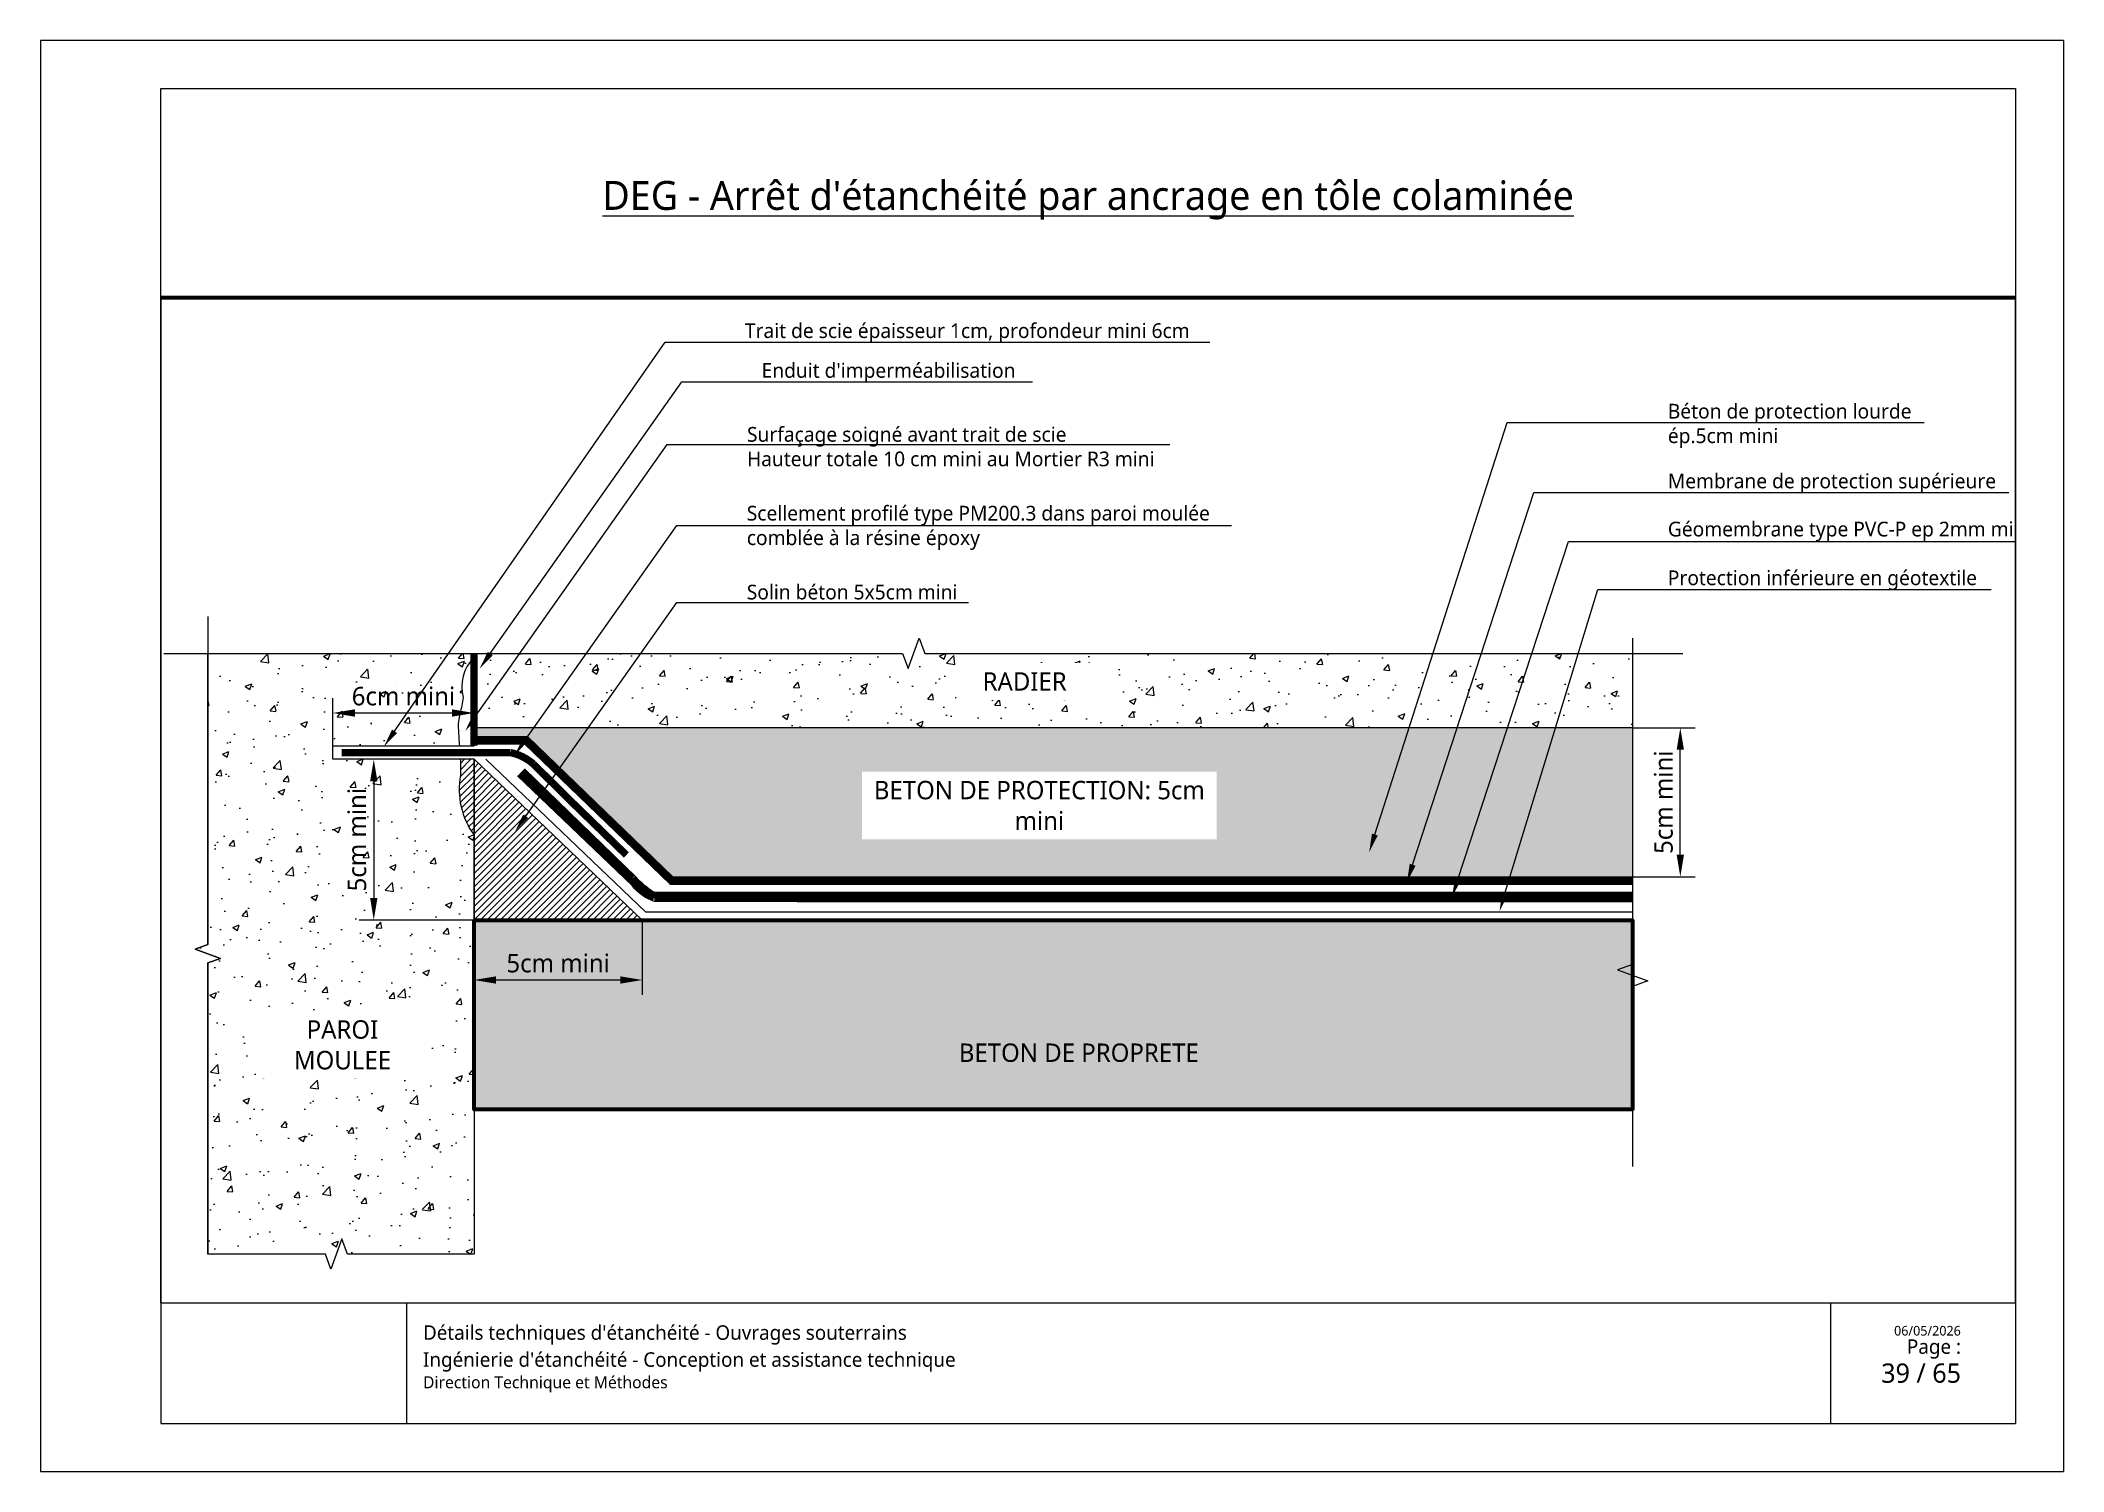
# Paper-space layout '31 - DEG - Etanchéité sous radier ancré dans des parois moulées avec imperméabilisation' of a CAD drawing. Header units: millimetres. Extents: x 20 to 440, y -116 to 181.
# The model-space entities are those that its viewports show. They can reach past a viewport. Long polylines and large blocks are cut down to what shows.
import ezdxf
from ezdxf import colors
from ezdxf.entities.mleader import LeaderData, LeaderLine
from ezdxf.math import Vec2, Vec3

# ---------------------------------------------------------------- set-up
doc = ezdxf.new("R2010")
doc.units = ezdxf.units.MM
for name, pattern in [('CACHE', [0.375, 0.25, -0.125]), ('CONTINU', [0]), ('TIRETPT', [1, 0.5, -0.25, 0, -0.25])]:
    doc.linetypes.add(name, pattern=pattern)
for name, color, linetype, lineweight in [('Dessin_AXE', 8, 'Continuous', 5), ('Dessin_HACHURES', 253, 'Continuous', 9), ('G-ANNO-TTLB', 7, 'Continuous', 5), ('G-ANNO-TTLB-THIN', 7, 'Continuous', 5), ('Produit_Imperméabilisation', 219, 'Continuous', 0), ('SYSTEME_DEG_ Geomembrane SYNTHETIQUE', 1, 'Continuous', 9), ('SYSTEME_DEG_Protection inferieure', 3, 'Continuous', 5), ('SYSTEME_DEG_Protection superieure', 5, 'Continuous', 9)]:
    doc.layers.add(name, color=color, linetype=linetype, lineweight=lineweight)
for name, color, linetype in [('Dessin_CONTOURS BETON', 7, 'Continuous'), ('Dessin_COTATIONS', 7, 'Continuous'), ('Dessin_TEXTES', 7, 'CONTINU'), ('GEN-_-CARTOUCHE', 7, 'Continuous'), ('Matériel_Profilé PM200', 40, 'Continuous')]:
    doc.layers.add(name, color=color, linetype=linetype)
doc.layers.add('GEN-_-FMULT', color=210, linetype='Continuous', plot=False)
doc.styles.add('Segoe UI_2', font='segoeui.ttf', dxfattribs={"height": 0.0025})
doc.styles.add('Segoe UI_3', font='segoeui.ttf', dxfattribs={"height": 0.0035})
doc.styles.add('Segoe UI_4', font='segoeui.ttf', dxfattribs={"height": 0.004})
doc.styles.add('Segoe UI_B_1', font='segoeuib.ttf', dxfattribs={"height": 0.005})
doc.styles.add('Segoe UI_B_2', font='segoeuib.ttf', dxfattribs={"height": 0.0045})
doc.styles.add('txt-moyen', font='segoeui.ttf')
doc.linetypes.add('ISOLATION', pattern='A,0.0001,-0.1,[134,ltypeshp.shx,S=0.1,R=0,X=-0.1,Y=0],-0.2,[134,ltypeshp.shx,S=0.1,R=180,X=0.1,Y=0],-0.1', length=0.4001)
doc.dimstyles.new('1000F2', dxfattribs={"dimscale": 10, "dimtxt": 0.25, "dimasz": 0.3, "dimexe": 0.2, "dimexo": 0, "dimgap": 0.1, "dimtad": 1, "dimzin": 0, "dimdsep": 46, "dimtxsty": 'txt-moyen', "dimcen": 0.1, "dimclrd": 256, "dimclre": 256, "dimclrt": 256, "dimazin": 0, "dimtfac": 1, "dimtmove": 2, "dimatfit": 3, "dimfxl": 1, "dimtolj": 1, "dimtzin": 0, "dimlwd": -1, "dimlwe": -1, "dimarcsym": 0})
pattern_1 = [(50, (30701.5644, 3930.5165), (4.5546167, -0.3984771), [0.47625, -5.23875]), (355, (30701.5644, 3930.5165), (-0.8810855, 4.776421), [0.381, -4.1910146]), (100.451445, (30701.944, 3930.4832), (3.6735312, 4.3779438), [0.4047502, -4.452256]), (46.1842, (30701.5644, 3931.7865), (6.776976, -1.0510582), [0.714375, -7.858125]), (96.63556, (30702.129, 3931.699), (5.9351034, 6.185653), [0.6071256, -6.67839]), (351.18415, (30701.5644, 3931.7865), (5.9351034, 6.185653), [0.571499, -6.2864933]), (21, (30702.1994, 3931.469), (3.7903598, -2.55663), [0.47625, -5.23875]), (326, (30702.1994, 3931.469), (1.5450507, 4.6046992), [0.381, -4.191]), (71.451445, (30702.5153, 3931.256), (5.3354105, 2.0480692), [0.4047502, -4.4522484]), (37.5, (30701.5644, 3930.5165), (0.07721508, 2.11387597), [0, -4.1402, 0, -4.2545, 0, -4.206875]), (7.5, (30701.5644, 3930.5165), (1.67049156, 2.5045144), [0, -2.4257, 0, -4.04495, 0, -1.603375]), (327.5, (30700.1483, 3930.5165), (3.38976488, -0.1432186), [0, -1.5875, 0, -4.953, 0, -6.57225]), (317.5, (30699.5133, 3930.5165), (3.7032295, 0.6356623), [0, -2.06375, 0, -3.2893, 0, -4.66725])]
pattern_2 = [(50, (30701.5644, 3930.5165), (9.1092334, -0.796954), [0.9525, -10.4775]), (355, (30701.564, 3930.516), (-1.762171, 9.552842), [0.762, -8.382029]), (100.45144, (30702.3235, 3930.45), (7.347062, 8.755888), [0.8095, -8.904512]), (46.1842, (30701.564, 3933.056), (13.553952, -2.102116), [1.42875, -15.71625]), (96.63556, (30702.694, 3932.881), (11.870207, 12.371306), [1.21425, -13.35678]), (351.18415, (30701.564, 3933.056), (11.870207, 12.371306), [1.142998, -12.572987]), (21, (30702.8344, 3932.4215), (7.5807196, -5.11326), [0.9525, -10.4775]), (326, (30702.834, 3932.421), (3.090101, 9.209398), [0.762, -8.382]), (71.45144, (30703.466, 3931.995), (10.670821, 4.096138), [0.8095, -8.904497]), (37.5, (30701.5644, 3930.5165), (0.1544302, 4.227752), [0, -8.2804, 0, -8.509, 0, -8.41375]), (7.5, (30701.5644, 3930.5165), (3.3409831, 5.0090287), [0, -4.8514, 0, -8.0899, 0, -3.20675]), (327.5, (30698.7323, 3930.5165), (6.7795298, -0.2864372), [0, -3.175, 0, -9.906, 0, -13.1445]), (317.5, (30697.462, 3930.5165), (7.406459, 1.2713246), [0, -4.1275, 0, -6.5786, 0, -9.3345])]

psp = doc.layouts.new('31 - DEG - Etanchéité sous radier ancré dans des parois moulées avec imperméabilisation')

msp = doc.modelspace()

# ---------------------------------------------------------------- blocks, each defined once
blk = doc.blocks.new('cart.L6P1')
at = {"layer": 'G-ANNO-TTLB'}
for p, q in [((-37.23, 312.77), (-37.23, 15.77)), ((382.77, 312.77), (-37.23, 312.77)), ((382.77, 312.77), (382.77, 15.77)), ((334.38, 50.77), (334.38, 25.77)), ((372.77, 50.77), (372.77, 25.77)), ((-37.23, 15.77), (382.77, 15.77))]:
    blk.add_line(p, q, dxfattribs=at)
at = {"layer": 'G-ANNO-TTLB-THIN'}
for p, q in [((-12.23, 302.77), (372.77, 302.77)), ((-12.23, 50.77), (-12.23, 302.77)), ((372.77, 302.77), (372.77, 50.77)), ((-12.23, 50.77), (-12.23, 25.77)), ((-12.23, 50.77), (372.77, 50.77)), ((38.77, 50.77), (38.77, 25.77)), ((-12.23, 25.77), (372.77, 25.77))]:
    blk.add_line(p, q, dxfattribs=at)
at = {"layer": 'GEN-_-FMULT', "lineweight": 70}
blk.add_line((-12.23, 259.46), (372.77, 259.46), dxfattribs=at)
at = {"layer": 'G-ANNO-TTLB', "attachment_point": 1}
for s, insert, char_height, width, style in [("\\pxqc;\\LDEG - Arrêt d'étanchéité par ancrage en tôle colaminée", (-12.23, 283.61), 6, 385, 'Segoe UI_B_2'), ("Détails techniques d'étanchéité - Ouvrages souterrains", (42.19, 46.11), 3, 202.4845, 'Segoe UI_B_2'), ('\\pxqr;{\\H0.75x;Page : \\P}  39 / 65', (310.88, 43.2), 4, 50.6047, 'Segoe UI_B_1'), ('06/05/2026', (347.59, 45.99), 2, 17.4768, 'Segoe UI_2'), ("Ingénierie d'étanchéité - Conception et assistance technique", (42.19, 40.51), 3, 249.7878, 'Segoe UI_3'), ('Direction Technique et Méthodes', (42.19, 35.54), 2.5, 82.8945, 'Segoe UI_4')]:
    blk.add_mtext(s, dxfattribs=dict(at, insert=insert, char_height=char_height, width=width, style=style))
blk = doc.blocks.new('*D20')
at = {"layer": 'Defpoints', "color": 0, "transparency": 16777216}
for p in [(29599.6, 12039.84), (29585.98, 12018.01), (29599.6, 12018.01)]:
    blk.add_point(p, dxfattribs=at)
at = {"layer": 'Dessin_COTATIONS', "transparency": 16777216}
for p, q in [((29599.6, 12039.84), (29583.98, 12039.84)), ((29585.98, 12036.84), (29585.98, 12021.01)), ((29599.6, 12018.01), (29583.98, 12018.01))]:
    blk.add_line(p, q, dxfattribs=at)
for points in [[(29586.48, 12036.84), (29585.48, 12036.84), (29585.98, 12039.84)], [(29585.48, 12021.01), (29586.48, 12021.01), (29585.98, 12018.01)]]:
    blk.add_solid(points, dxfattribs=at)
at = {"layer": 'Dessin_COTATIONS', "transparency": 16777216, "insert": (29583.71, 12028.92), "char_height": 2.5, "attachment_point": 5, "rotation": 90, "style": 'txt-moyen'}
blk.add_mtext('\\A1;5cm mini', dxfattribs=at)
blk = doc.blocks.new('*D26')
at = {"layer": 'Defpoints', "color": 0, "transparency": 16777216}
for p in [(29580.41, 12046.13), (29580.41, 12041.68), (29599.6, 12041.68)]:
    blk.add_point(p, dxfattribs=at)
at = {"layer": 'Dessin_COTATIONS', "transparency": 16777216}
for p, q in [((29580.41, 12041.68), (29580.41, 12048.13)), ((29599.6, 12041.68), (29599.6, 12048.13)), ((29596.6, 12046.13), (29583.41, 12046.13))]:
    blk.add_line(p, q, dxfattribs=at)
for points in [[(29583.41, 12046.63), (29583.41, 12045.63), (29580.41, 12046.13)], [(29596.6, 12045.63), (29596.6, 12046.63), (29599.6, 12046.13)]]:
    blk.add_solid(points, dxfattribs=at)
at = {"layer": 'Dessin_COTATIONS', "transparency": 16777216, "insert": (29590.01, 12048.4), "char_height": 2.5, "attachment_point": 5, "style": 'txt-moyen'}
blk.add_mtext('\\A1;6cm mini', dxfattribs=at)
blk = doc.blocks.new('*D27')
at = {"layer": 'Defpoints', "color": 0, "transparency": 16777216}
for p in [(29599.6, 12018.01), (29622.46, 12018.01), (29599.6, 12009.86)]:
    blk.add_point(p, dxfattribs=at)
at = {"layer": 'Dessin_COTATIONS', "transparency": 16777216}
for p, q in [((29599.6, 12018.01), (29599.6, 12007.86)), ((29622.46, 12018.01), (29622.46, 12007.86)), ((29619.46, 12009.86), (29602.6, 12009.86))]:
    blk.add_line(p, q, dxfattribs=at)
for points in [[(29602.6, 12010.36), (29602.6, 12009.36), (29599.6, 12009.86)], [(29619.46, 12009.36), (29619.46, 12010.36), (29622.46, 12009.86)]]:
    blk.add_solid(points, dxfattribs=at)
at = {"layer": 'Dessin_COTATIONS', "transparency": 16777216, "insert": (29611.03, 12012.13), "char_height": 2.5, "attachment_point": 5, "style": 'txt-moyen'}
blk.add_mtext('\\A1;5cm mini', dxfattribs=at)
blk = doc.blocks.new('*D28')
at = {"layer": 'Defpoints', "color": 0, "transparency": 16777216}
for p in [(29757.02, 12044.13), (29763.52, 12044.13), (29757.02, 12023.88)]:
    blk.add_point(p, dxfattribs=at)
at = {"layer": 'Dessin_COTATIONS', "transparency": 16777216}
for p, q in [((29757.02, 12044.13), (29765.52, 12044.13)), ((29763.52, 12026.88), (29763.52, 12041.13)), ((29757.02, 12023.88), (29765.52, 12023.88))]:
    blk.add_line(p, q, dxfattribs=at)
for points in [[(29764.02, 12041.13), (29763.02, 12041.13), (29763.52, 12044.13)], [(29763.02, 12026.88), (29764.02, 12026.88), (29763.52, 12023.88)]]:
    blk.add_solid(points, dxfattribs=at)
at = {"layer": 'Dessin_COTATIONS', "transparency": 16777216, "insert": (29761.25, 12034.01), "char_height": 2.5, "attachment_point": 5, "rotation": 90, "style": 'txt-moyen'}
blk.add_mtext('\\A1;5cm mini', dxfattribs=at)

# ---------------------------------------------------------------- dimensions: what is measured, and where the dimension line sits
at = {"layer": 'Dessin_COTATIONS'}
for p1, p2, distance, text, picture, middle in [((29599.5984, 12041.6828), (29580.4121, 12041.6828), -4.4456, '6cm mini', '*D26', (29590.0052, 12048.4047)), ((29622.4581, 12018.0077), (29599.5984, 12018.0077), 8.1525, '5cm mini', '*D27', (29611.0282, 12012.1265))]:
    dim = msp.add_aligned_dim(p1=p1, p2=p2, distance=distance, text=text, dimstyle='1000F2', dxfattribs=at)
    dim.commit()
    dim.dimension.update_dxf_attribs({"geometry": picture, "text_midpoint": middle})
for base, p1, p2, picture, middle in [((29763.5244, 12044.1313), (29757.0244, 12023.8821), (29757.0244, 12044.1313), '*D28', (29761.2531, 12034.0067)), ((29585.9794, 12018.0077), (29599.5984, 12039.8414), (29599.5984, 12018.0077), '*D20', (29583.7081, 12028.9246))]:
    dim = msp.add_linear_dim(base=base, p1=p1, p2=p2, angle=90, text='5cm mini', dimstyle='1000F2', dxfattribs=at)
    dim.commit()
    dim.dimension.update_dxf_attribs({"geometry": picture, "text_midpoint": middle})

# ---------------------------------------------------------------- hatches: boundary and pattern name
at = {"layer": 'Dessin_HACHURES', "linetype": 'CONTINU'}
h = msp.add_hatch(dxfattribs=at)
h.set_pattern_fill('AR-CONC', color=253, scale=0.05)
h.set_pattern_definition(pattern_2)
h.paths.add_polyline_path([(29746.5841, 12044.1313), (29757.0244, 12044.1313), (29757.0244, 12054.2259), (29749.6717, 12054.2259)])
h.paths.add_polyline_path([(29740.0317, 12044.1313), (29746.5841, 12044.1313), (29749.6717, 12054.2259), (29743.3353, 12054.2259)])
h.paths.add_polyline_path([(29733.2049, 12044.1313), (29740.0317, 12044.1313), (29743.3353, 12054.2259), (29736.4918, 12054.2259)])
h.paths.add_polyline_path([(29726.6765, 12044.1313), (29733.2049, 12044.1313), (29736.4918, 12054.2259), (29729.9224, 12054.2259)])
h.paths.add_polyline_path([(29660.8411, 12054.2259), (29660.0911, 12056.2865), (29658.5911, 12052.1653), (29657.8411, 12054.2259), (29622.2644, 12054.2259), (29615.1263, 12044.1313), (29726.6765, 12044.1313), (29729.9224, 12054.2259)])
h.paths.add_polyline_path([(29607.741, 12044.1313), (29615.1263, 12044.1313), (29622.2644, 12054.2259), (29614.8786, 12054.2259)])
h.paths.add_polyline_path([(29614.8786, 12054.2259), (29599.5984, 12054.2259), (29599.5984, 12044.1313), (29607.741, 12044.1313)])
h.paths.add_polyline_path([(29667.7281, 12047.6397), (29680.8121, 12047.6397), (29680.8121, 12053.6386), (29667.7281, 12053.6386)], flags=24)
h = msp.add_hatch(dxfattribs=at)
h.set_pattern_fill('AR-CONC', color=253, scale=0.05)
h.set_pattern_definition(pattern_2)
h.paths.add_polyline_path([(29599.5984, 12029.5588, -0.20850078), (29597.7793, 12037.6688, 0.01430649), (29597.7298, 12039.8414), (29580.4121, 12039.8414), (29580.4121, 12041.6828), (29597.6103, 12041.6828, -0.00083309), (29597.4713, 12043.8259, -0.08063702), (29597.6913, 12046.0689, 0.02864474), (29598.1314, 12048.2239, -0.27179372), (29599.5984, 12053.6779), (29599.5984, 12054.2259), (29563.4187, 12054.2259), (29563.4187, 12014.6725), (29561.7015, 12014.0475), (29565.1358, 12012.7975), (29563.4187, 12012.1725), (29563.4187, 11972.6192), (29579.4029, 11972.6192), (29580.1529, 11970.5586), (29581.6529, 11974.6798), (29582.4029, 11972.6192), (29599.5984, 11972.6192)])
h.paths.add_polyline_path([(29586.3018, 12021.3598), (29586.3018, 12036.5815), (29581.1501, 12036.5815), (29581.1501, 12021.3598)], flags=24)
h.paths.add_polyline_path([(29573.6868, 11996.314), (29589.6861, 11996.314), (29589.6861, 12005.6767), (29573.6868, 12005.6767)], flags=24)
h = msp.add_hatch(dxfattribs=at)
h.set_pattern_fill('AR-CONC', color=253, scale=0.025)
h.set_pattern_definition(pattern_1)
h.paths.add_polyline_path([(29626.637, 12023.8623), (29646.3441, 12023.8821), (29733.4047, 12023.8821), (29740.0317, 12044.1313), (29615.1263, 12044.1313), (29611.2833, 12038.6966)])
h.paths.add_polyline_path([(29654.7481, 12029.5733), (29698.0981, 12029.5733), (29698.0981, 12037.575), (29654.7481, 12037.575)], flags=24)
h.paths.add_polyline_path([(29757.0244, 12044.1313), (29746.5841, 12044.1313), (29740.3906, 12023.8821), (29757.0244, 12023.8821)])
h.paths.add_polyline_path([(29733.4047, 12023.8821), (29740.3906, 12023.8821), (29746.5841, 12044.1313), (29740.0317, 12044.1313)])
h.paths.add_polyline_path([(29606.8851, 12042.946), (29611.2833, 12038.6966), (29615.1263, 12044.1313), (29607.741, 12044.1313), (29606.8969, 12042.9376)])
h.paths.add_polyline_path([(29599.5984, 12042.946), (29606.8851, 12042.946), (29606.8969, 12042.9376), (29607.741, 12044.1313), (29599.5984, 12044.1313)])
at = {"layer": 'Dessin_HACHURES', "linetype": 'Continuous'}
h = msp.add_hatch(dxfattribs=at)
h.set_pattern_fill('ANSI31', color=256, scale=5)
h.set_pattern_definition([(45, (30073.744, 10803.1974), (-0.44194174, 0.44194174), [])])
h.paths.add_polyline_path([(29597.7298, 12039.8414, -0.01430649), (29597.7793, 12037.6688, 0.20850078), (29599.5984, 12029.5588), (29599.5984, 12039.8414)])
at = {"layer": 'Dessin_HACHURES'}
h = msp.add_hatch(dxfattribs=at)
h.set_pattern_fill('ANSI31', color=256, scale=0.2)
h.set_pattern_definition([(45, (30701.5644, 3930.51645), (-0.449012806, 0.449012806), [])])
h.paths.add_polyline_path([(29599.6329, 12039.8414), (29599.5984, 12039.8414), (29599.5984, 12029.5588), (29599.5984, 12018.0077), (29622.4581, 12018.0077), (29619.2343, 12021.0914, -0.0837922), (29617.7821, 12022.4805)])
at = {"layer": 'Dessin_HACHURES', "linetype": 'CONTINU'}
h = msp.add_hatch(dxfattribs=at)
h.set_pattern_fill('AR-CONC', color=253, scale=0.025)
h.set_pattern_definition(pattern_1)
h.paths.add_polyline_path([(29662.3756, 11998.0493), (29701.1906, 11998.0493), (29701.1906, 12001.8843), (29662.3756, 12001.8843)], flags=9)

# ---------------------------------------------------------------- linework, layer by layer
at = {"layer": 'Dessin_AXE', "flags": 128}
msp.add_lwpolyline([(29563.4187, 12059.2259), (29563.4187, 12014.6725), (29561.7015, 12014.0475), (29565.1358, 12012.7975), (29563.4187, 12012.1725), (29563.4187, 11972.6192)], dxfattribs=at)
at = {"layer": 'Dessin_AXE', "linetype": 'Continuous', "flags": 128}
for points in [[(29757.0244, 12056.2881), (29757.0244, 12011.9848), (29754.9638, 12011.2348), (29759.085, 12009.7348), (29757.0244, 12008.9848), (29757.0244, 11984.5331)], [(29563.4187, 11972.6192), (29563.4187, 11972.6192), (29563.4187, 12012.1725), (29565.1358, 12012.7975), (29561.7015, 12014.0475), (29563.4187, 12014.6725), (29563.4187, 12054.2259), (29563.4187, 12054.2259)], [(29599.5984, 11972.6192), (29582.4029, 11972.6192), (29581.6529, 11974.6798), (29580.1529, 11970.5586), (29579.4029, 11972.6192), (29563.4187, 11972.6192)]]:
    msp.add_lwpolyline(points, dxfattribs=at)
at = {"layer": 'Dessin_CONTOURS BETON', "color": 0}
msp.add_line((29615.3511, 12018.0077), (29757.0244, 12018.0077), dxfattribs=at)
at = {"layer": 'Dessin_CONTOURS BETON', "linetype": 'Continuous', "flags": 128}
for points in [[(29563.4187, 12054.2259), (29599.5984, 12054.2259), (29599.5984, 12041.6828)], [(29599.5984, 12039.8414), (29599.5984, 11972.6192)]]:
    msp.add_lwpolyline(points, dxfattribs=at)
at = {"layer": 'Dessin_CONTOURS BETON', "linetype": 'Continuous', "lineweight": 9, "flags": 128}
for points in [[(29599.5984, 12041.6828), (29599.5984, 12053.6779, 0.27179372), (29598.1314, 12048.2239, -0.02864474), (29597.6913, 12046.0689, 0.08063702), (29597.4713, 12043.8259, 0.00083309), (29597.6103, 12041.6828)], [(29597.7298, 12039.8414, -0.01430649), (29597.7793, 12037.6688, 0.20850078), (29599.5984, 12029.5588), (29599.5984, 12039.8414)]]:
    msp.add_lwpolyline(points, format="xyb", dxfattribs=at)
at = {"layer": 'Dessin_CONTOURS BETON', "flags": 128}
for points in [[(29599.5984, 12054.2259), (29599.5984, 12041.6828)], [(29599.5984, 12039.8414), (29599.5984, 12039.8414), (29580.4121, 12039.8414), (29580.4121, 12039.8414), (29580.4121, 12041.6828), (29580.4121, 12041.6828), (29599.5984, 12041.6828), (29599.5984, 12041.6828)], [(29599.5984, 12039.8414), (29599.5984, 11972.6192)], [(29599.5984, 11992.2909), (29757.0244, 11992.2909)]]:
    msp.add_lwpolyline(points, dxfattribs=at)
at = {"layer": 'Dessin_CONTOURS BETON', "linetype": 'CONTINU', "lineweight": 0}
msp.add_lwpolyline([(29757.0244, 12044.1313), (29757.0244, 12044.1313), (29599.5984, 12044.1313)], dxfattribs=at)
at = {"layer": 'Dessin_CONTOURS BETON', "linetype": 'Continuous', "flags": 128}
msp.add_lwpolyline([(29599.5984, 12018.0077), (29599.5984, 12039.8744), (29622.4581, 12018.0077), (29599.5984, 12018.0077)], close=True, dxfattribs=at)
at = {"layer": 'Matériel_Profilé PM200', "linetype": 'CONTINU', "ltscale": 5, "const_width": 1, "flags": 128}
msp.add_lwpolyline([(29581.6205, 12040.7621), (29604.4961, 12040.7621, -0.13398035), (29607.6682, 12039.1972), (29612.9107, 12034.0094), (29620.2999, 12026.8404)], format="xyb", dxfattribs=at)
at = {"layer": 'Produit_Imperméabilisation', "linetype": 'CONTINU', "ltscale": 0.2, "const_width": 1, "flags": 128}
msp.add_lwpolyline([(29599.5984, 12041.6828), (29599.5984, 12041.6828), (29599.5984, 12054.2259)], dxfattribs=at)
at = {"layer": 'SYSTEME_DEG_ Geomembrane SYNTHETIQUE', "linetype": 'TIRETPT', "ltscale": 10, "flags": 128}
msp.add_lwpolyline([(29757.0244, 12021.11, 1.25, 1.25, 0), (29643.4968, 12021.11, 1.25, 1.25, 0), (29624.1161, 12021.11, 1.25, 1.25, -0.11901173), (29621.0131, 12023.5992, 1.25, 1.25, 0), (29605.9906, 12038.0849, 0, 0, 0)], format="xyseb", dxfattribs=at)
at = {"layer": 'SYSTEME_DEG_ Geomembrane SYNTHETIQUE', "linetype": 'ByBlock', "ltscale": 0.1, "flags": 128}
for points in [[(29757.0244, 12021.735), (29643.4968, 12021.735), (29624.0678, 12021.7781, -0.07715061), (29621.6484, 12023.8087), (29606.4377, 12038.5522)], [(29757.0244, 12020.485), (29643.4968, 12020.485), (29624.1297, 12020.5265, -0.15817288), (29621.0892, 12022.6817), (29605.5109, 12037.5833)]]:
    msp.add_lwpolyline(points, format="xyb", dxfattribs=at)
at = {"layer": 'SYSTEME_DEG_Protection inferieure', "linetype": 'ISOLATION', "ltscale": 2, "flags": 128}
msp.add_lwpolyline([(29601.1898, 12039.8744), (29622.897, 12019.11), (29757.0244, 12019.1289)], dxfattribs=at)
at = {"layer": 'SYSTEME_DEG_Protection superieure', "linetype": 'CACHE', "ltscale": 5, "flags": 128}
msp.add_lwpolyline([(29599.5984, 12042.446, 1, 1, 0), (29606.683, 12042.446, 1, 1, 0), (29626.4351, 12023.3621, 1, 1, 0), (29626.4351, 12023.3621, 1, 1, 0), (29646.3443, 12023.3821, 1, 1, 0), (29757.0244, 12023.3821, 0, 0, 0)], format="xyseb", dxfattribs=at)
at = {"layer": 'SYSTEME_DEG_Protection superieure', "linetype": 'CONTINU', "ltscale": 5, "flags": 128}
for points in [[(29599.5984, 12042.946), (29606.8851, 12042.946), (29626.637, 12023.8623), (29646.3441, 12023.8821), (29757.0244, 12023.8821)], [(29599.5984, 12041.946), (29606.4809, 12041.946), (29626.2332, 12022.8619), (29646.3446, 12022.8821), (29757.0244, 12022.8821)]]:
    msp.add_lwpolyline(points, dxfattribs=at)

msp.set_redraw_order([(e.dxf.handle, doc.entitydb.next_handle()) for e in msp.query("TEXT MTEXT ATTDEF DIMENSION ARC_DIMENSION")])  # texts and dimensions are drawn at this point

# ---------------------------------------------------------------- leaders
at = {"layer": 'Dessin_TEXTES'}
ml = msp.add_multileader_mtext('Standard', dxfattribs=at)
ml.set_content('Béton de protection lourde\\Pép.5cm mini', color=256, style='txt-moyen')
ml.set_leader_properties(linetype='ByLayer', lineweight=-1)
ml.build(insert=Vec2(0, 0))
ml.multileader.update_dxf_attribs({"text_left_attachment_type": 6, "text_right_attachment_type": 6, "dogleg_length": 7.5, "arrow_head_size": 2.5})
ctx = ml.context
ctx.base_point, ctx.char_height, ctx.arrow_head_size, ctx.plane_origin = Vec3(29759.8275, 12085.5763), 2, 2.5, Vec3(29720.6358, 12088.8682)
ctx.left_attachment, ctx.right_attachment = 6, 6
notes = []
notes.append((ctx, [(0, (1, 1, 0), (29740.0037, 12085.5775), (1, 0), 19.8239, [(0, [(29721.2441, 12027.2373)], 0, [])])]))
ctx.mtext.insert, ctx.mtext.flow_direction = Vec3(29761.8275, 12088.1315), 5
ml = msp.add_multileader_mtext('Standard', dxfattribs=at)
ml.set_content('Membrane de protection supérieure', color=256, style='txt-moyen')
ml.set_leader_properties(linetype='ByLayer', lineweight=-1)
ml.build(insert=Vec2(0, 0))
ml.multileader.update_dxf_attribs({"text_left_attachment_type": 6, "text_right_attachment_type": 6, "dogleg_length": 7.5, "arrow_head_size": 2.5})
ctx = ml.context
ctx.base_point, ctx.char_height, ctx.arrow_head_size, ctx.plane_origin = Vec3(29759.8275, 12076.0939), 2, 2.5, Vec3(29725.0958, 12082.8774)
ctx.left_attachment, ctx.right_attachment = 6, 6
notes.append((ctx, [(0, (1, 1, 0), (29743.6125, 12076.0951), (1, 0), 16.215, [(0, [(29726.3713, 12023.1439)], 0, [])])]))
ctx.mtext.insert, ctx.mtext.flow_direction = Vec3(29761.8275, 12078.6491), 5
ml = msp.add_multileader_mtext('Standard', dxfattribs=at)
ml.set_content('Géomembrane type PVC-P ep 2mm mini', color=256, style='txt-moyen')
ml.set_leader_properties(linetype='ByLayer', lineweight=-1)
ml.build(insert=Vec2(0, 0))
ml.multileader.update_dxf_attribs({"text_left_attachment_type": 6, "text_right_attachment_type": 6, "dogleg_length": 7.5, "arrow_head_size": 2.5})
ctx = ml.context
ctx.base_point, ctx.char_height, ctx.arrow_head_size, ctx.plane_origin = Vec3(29759.8275, 12069.4442), 2, 2.5, Vec3(29729.7991, 12076.2278)
ctx.left_attachment, ctx.right_attachment = 6, 6
notes.append((ctx, [(0, (1, 1, 0), (29748.3158, 12069.4442), (1, 0), 11.5117, [(0, [(29732.5044, 12021.1312)], 0, [])])]))
ctx.mtext.insert, ctx.mtext.flow_direction = Vec3(29761.8275, 12072.1164), 5
ml = msp.add_multileader_mtext('Standard', dxfattribs=at)
ml.set_content('Protection inférieure en géotextile', color=256, style='txt-moyen')
ml.set_leader_properties(linetype='ByLayer', lineweight=-1)
ml.build(insert=Vec2(0, 0))
ml.multileader.update_dxf_attribs({"text_left_attachment_type": 6, "text_right_attachment_type": 6, "dogleg_length": 7.5, "arrow_head_size": 2.5})
ctx = ml.context
ctx.base_point, ctx.char_height, ctx.arrow_head_size, ctx.plane_origin = Vec3(29759.8275, 12062.9069), 2, 2.5, Vec3(29733.8109, 12067.1025)
ctx.left_attachment, ctx.right_attachment = 6, 6
notes.append((ctx, [(0, (1, 1, 0), (29752.3275, 12062.9089), (1, 0), 7.5, [(0, [(29738.9579, 12019.1982)], 0, [])])]))
ctx.mtext.insert, ctx.mtext.flow_direction = Vec3(29761.8275, 12065.4949), 5
for ctx, leaders in notes:
    for number, flags, end, landing, length, lines in leaders:
        leader = LeaderData()
        leader.index, (leader.has_last_leader_line, leader.has_dogleg_vector, leader.attachment_direction) = number, flags
        leader.last_leader_point, leader.dogleg_vector, leader.dogleg_length = Vec3(end), Vec3(landing), length
        for number, points, colour, breaks in lines:
            line = LeaderLine()
            line.index, line.vertices, line.color, line.breaks = number, Vec3.list(points), colors.encode_raw_color(colour), breaks
            leader.lines.append(line)
        ctx.leaders.append(leader)

# ---------------------------------------------------------------- next in the draw order: texts
at = {"layer": 'Dessin_TEXTES', "insert": (29674.4262, 12050.4107), "char_height": 2.5, "width": 16.052251, "attachment_point": 5, "style": 'txt-moyen', "bg_fill": 2}
msp.add_mtext('RADIER', dxfattribs=at)
at = {"layer": 'Dessin_TEXTES', "char_height": 2.5, "attachment_point": 5, "style": 'txt-moyen', "bg_fill": 3, "box_fill_scale": 1.5, "bg_fill_color": 9, "bg_fill_true_color": 13158600}
for s, insert, width, bg_fill_transparency in [('BETON DE PROTECTION: 5cm mini', (29676.4231, 12033.5741), 45.710505, 16137228), ('PAROI\\PMOULEE', (29581.7223, 12001.0354), 20.623905, 9024700), ('BETON DE PROPRETE', (29681.7831, 11999.9668), 45.710505, 16137228)]:
    msp.add_mtext(s, dxfattribs=dict(at, insert=insert, width=width, bg_fill_transparency=bg_fill_transparency))

# ---------------------------------------------------------------- next in the draw order: hatches: boundary and pattern name
at = {"layer": 'GEN-_-CARTOUCHE', "lineweight": 70, "ltscale": 10, "transparency": 33554676}
h = msp.add_hatch(dxfattribs=at)
h.set_pattern_fill('AR-CONC', color=253, scale=0.025)
h.paths.add_polyline_path([(29599.5984, 12018.0077), (29757.0244, 12018.0077), (29757.0244, 11992.2909), (29599.5984, 11992.2909)])

# ---------------------------------------------------------------- next in the draw order: linework, layer by layer
at = {"layer": 'Dessin_AXE', "linetype": 'Continuous', "flags": 128}
msp.add_lwpolyline([(29557.4479, 12054.2259), (29657.8411, 12054.2259), (29658.5911, 12052.1653), (29660.0911, 12056.2865), (29660.8411, 12054.2259), (29763.8723, 12054.2259)], dxfattribs=at)
at = {"layer": 'GEN-_-CARTOUCHE', "lineweight": 70, "ltscale": 10}
msp.add_lwpolyline([(29599.5984, 12018.0077), (29757.0244, 12018.0077), (29757.0244, 11992.2909), (29599.5984, 11992.2909)], close=True, dxfattribs=at)

# ---------------------------------------------------------------- next in the draw order: leaders
at = {"layer": 'Dessin_TEXTES'}
ml = msp.add_multileader_mtext('Standard', dxfattribs=at)
ml.set_content('Trait de scie épaisseur 1cm, profondeur mini 6cm', color=256, style='txt-moyen')
ml.set_leader_properties(linetype='ByLayer', lineweight=-1)
ml.build(insert=Vec2(0, 0))
ml.multileader.update_dxf_attribs({"text_left_attachment_type": 6, "text_right_attachment_type": 6, "dogleg_length": 7.5, "arrow_head_size": 2.5})
ctx = ml.context
ctx.base_point, ctx.char_height, ctx.arrow_head_size, ctx.plane_origin = Vec3(29634.4081, 12096.5138), 2, 2.5, Vec3(29607.042, 12100.7093)
ctx.left_attachment, ctx.right_attachment = 6, 6
notes = []
notes.append((ctx, [(0, (1, 1, 0), (29625.5586, 12096.515), (1, 0), 8.8495, [(0, [(29587.3738, 12041.5935)], 0, [])])]))
ctx.mtext.insert, ctx.mtext.flow_direction = Vec3(29636.4081, 12099.069), 5
ml = msp.add_multileader_mtext('Standard', dxfattribs=at)
ml.set_content("Enduit d'imperméabilisation", color=256, style='txt-moyen')
ml.set_leader_properties(linetype='ByLayer', lineweight=-1)
ml.build(insert=Vec2(0, 0))
ml.multileader.update_dxf_attribs({"text_left_attachment_type": 6, "text_right_attachment_type": 6, "dogleg_length": 7.5, "arrow_head_size": 2.5})
ctx = ml.context
ctx.base_point, ctx.char_height, ctx.arrow_head_size, ctx.plane_origin = Vec3(29636.6833, 12091.1123), 2, 2.5, Vec3(29609.3172, 12095.3079)
ctx.left_attachment, ctx.right_attachment = 6, 6
notes.append((ctx, [(0, (1, 1, 0), (29627.8338, 12091.1135), (1, 0), 8.8495, [(0, [(29600.3633, 12052.1665)], 0, [])])]))
ctx.mtext.insert, ctx.mtext.flow_direction = Vec3(29638.6833, 12093.6675), 5
ml = msp.add_multileader_mtext('Standard', dxfattribs=at)
ml.set_content('Surfaçage soigné avant trait de scie\\PHauteur totale 10 cm mini au Mortier R3 mini', color=256, style='txt-moyen')
ml.set_leader_properties(linetype='ByLayer', lineweight=-1)
ml.build(insert=Vec2(0, 0))
ml.multileader.update_dxf_attribs({"text_left_attachment_type": 6, "text_right_attachment_type": 6, "dogleg_length": 7.5, "arrow_head_size": 2.5})
ctx = ml.context
ctx.base_point, ctx.char_height, ctx.arrow_head_size, ctx.plane_origin = Vec3(29634.6925, 12082.5837), 2, 2.5, Vec3(29607.3264, 12086.7792)
ctx.left_attachment, ctx.right_attachment = 6, 6
notes.append((ctx, [(0, (1, 1, 0), (29625.843, 12082.5837), (1, 0), 8.8495, [(0, [(29598.3725, 12043.6378)], 0, [])])]))
ctx.mtext.insert, ctx.mtext.flow_direction = Vec3(29636.6925, 12084.9837), 5
ml = msp.add_multileader_mtext('Standard', dxfattribs=at)
ml.set_content('Scellement profilé type PM200.3 dans paroi moulée\\Pcomblée à la résine époxy', color=256, style='txt-moyen')
ml.set_leader_properties(linetype='ByLayer', lineweight=-1)
ml.build(insert=Vec2(0, 0))
ml.multileader.update_dxf_attribs({"text_left_attachment_type": 6, "text_right_attachment_type": 6, "dogleg_length": 7.5, "arrow_head_size": 2.5})
ctx = ml.context
ctx.base_point, ctx.char_height, ctx.arrow_head_size, ctx.plane_origin = Vec3(29634.6677, 12071.6061), 2, 2.5, Vec3(29608.651, 12075.7996)
ctx.left_attachment, ctx.right_attachment = 6, 6
notes.append((ctx, [(0, (1, 1, 0), (29627.1677, 12071.6061), (1, 0), 7.5, [(0, [(29605.1845, 12040.5158)], 0, [])])]))
ctx.mtext.insert, ctx.mtext.flow_direction = Vec3(29636.6677, 12074.2783), 5
ml = msp.add_multileader_mtext('Standard', dxfattribs=at)
ml.set_content('Solin béton 5x5cm mini', color=256, style='txt-moyen')
ml.set_leader_properties(linetype='ByLayer', lineweight=-1)
ml.build(insert=Vec2(0, 0))
ml.multileader.update_dxf_attribs({"text_left_attachment_type": 6, "text_right_attachment_type": 6, "dogleg_length": 7.5, "arrow_head_size": 2.5})
ctx = ml.context
ctx.base_point, ctx.char_height, ctx.arrow_head_size, ctx.plane_origin = Vec3(29634.6677, 12061.16), 2, 2.5, Vec3(29608.651, 12065.3556)
ctx.left_attachment, ctx.right_attachment = 6, 6
notes.append((ctx, [(0, (1, 1, 0), (29627.1677, 12061.16), (1, 0), 7.5, [(0, [(29605.1845, 12030.0718)], 0, [])])]))
ctx.mtext.insert, ctx.mtext.flow_direction = Vec3(29636.6677, 12063.56), 5
for ctx, leaders in notes:
    for number, flags, end, landing, length, lines in leaders:
        leader = LeaderData()
        leader.index, (leader.has_last_leader_line, leader.has_dogleg_vector, leader.attachment_direction) = number, flags
        leader.last_leader_point, leader.dogleg_vector, leader.dogleg_length = Vec3(end), Vec3(landing), length
        for number, points, colour, breaks in lines:
            line = LeaderLine()
            line.index, line.vertices, line.color, line.breaks = number, Vec3.list(points), colors.encode_raw_color(colour), breaks
            leader.lines.append(line)
        ctx.leaders.append(leader)

# ---------------------------------------------------------------- block references
at = {"layer": 'GEN-_-CARTOUCHE'}
psp.add_blockref('cart.L6P1', (57.23, -131.77), dxfattribs=at)

# ---------------------------------------------------------------- viewports
at = {"layer": 'Defpoints', "view_target_point": (29683.0494, 12034.3004)}
psp.add_viewport(center=(237.5, 23.35), size=(385, 208.6901), view_center_point=(0, 0), view_height=136.597144, dxfattribs=at)

doc.saveas('drawing.dxf')
